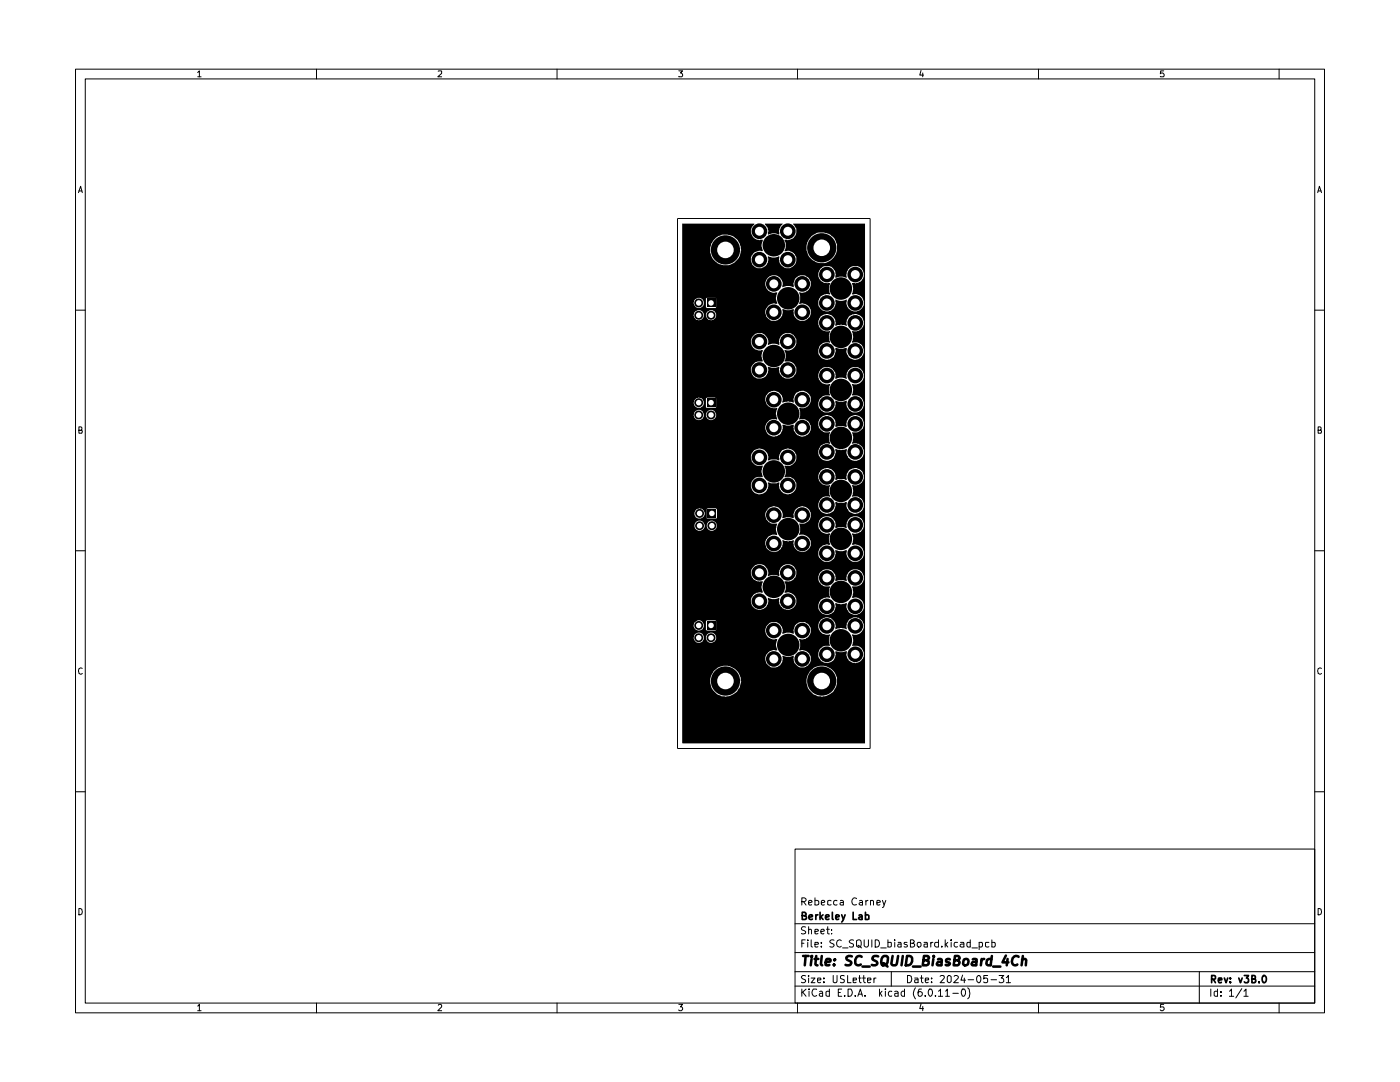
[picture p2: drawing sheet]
<svg xmlns="http://www.w3.org/2000/svg" width="279mm" height="216mm" viewBox="0 0 279 216" stroke-linecap="round" stroke-linejoin="round" font-family="sans-serif">
<g fill="none" stroke="#000" stroke-width=".2">
<path d="M15.1 13.8h249.2v188.3h-249.2zM17 15.7h245.4v184.5h-245.4zM39.5 14.5l.3-.4v1.2M39.5 15.3h.6M63.2 13.8v1.9M87.5 14.2l.6-.1v.5l-.7 .7h.7M111.2 13.8v1.9M135.5 14.1h.7l-.4 .5 .4 .2v.4l-.1 .1-.6-.1M159.2 13.8v1.9M183.8 14.1l-.2 .9h.7M184.1 14.6v.7M207.3 13.8v1.9"/>
<path d="M232.2 14.1h-.6v.6l.1-.1h.4l.2 .2v.4l-.1 .1-.6-.1M255.3 13.8v1.9M15.7 38.4l.4-1.2 .3 1.2M15.7 38.1h.6M263 38.4l.3-1.2 .4 1.2M263.1 38.1h.6M135.2 43.6h38.5v105.8h-38.5zM15.1 61.9h1.9M262.4 61.9h1.9M15.7 85.9h.5l.1-.2v-.4l-.1-.1h-.5v1.2h.6l.1-.4-.2-.1M263.1 85.9h.4l.2-.2v-.4l-.2-.1h-.4v1.2h.6v-.4l-.2-.1M15.1 109.9h1.9"/>
<path d="M262.4 109.9h1.9M16.4 133.3h-.2a.65 .65 0 0 0-.5 .6 .65 .65 0 0 0 .5 .6l.2-.1M263.7 133.3h-.2a.65 .65 0 0 0-.5 .6 .65 .65 0 0 0 .5 .6l.2-.1M15.1 158h1.9M262.4 158h1.9M158.7 169.4h103.7v30.8h-103.7zM160 179.9l.7-.1 .2-.4-.4-.2h-.5v1.4M160.4 179.9l.5 .7M162.6 179.7h.5l.3 .2-.1 .6h-.7M162.6 179.2v1.4M165.9 179.7h-.7v.8h.7M167 179.7h-.4l-.2 .2 .1 .6h.5"/>
<path d="M167.7 179.7h.4l.2 .1v.8M170.9 179.3a.68 .68 0 0 0-.9 .4 .68 .68 0 0 0 .6 .9l.3-.1M171.5 179.7h.5l.1 .1v.8M172.8 179.7v.9M173.2 179.7h-.3l-.1 .2M173.7 179.7h.5l.1 .1v.8M173.7 179.7v.9M176.1 179.7l.3 .9M176.8 179.7l-.4 1.2-.3 .2M15.7 181.3a.64 .64 0 0 1 .7 .6 .64 .64 0 0 1-.7 .6zM158.7 196.8h103.7M158.7 193.9h103.7"/>
<path d="M158.7 190.1h103.7M158.7 184.3h103.7M160 197.4v1.4M160 188.2h.4M160.2 198l.7 .8M160.7 187.5h-.7v1.5M160.8 194.7l-.6-.1-.3 .3a.74 .74 0 0 0 .8 .6l.1 .3a.6 .6 0 0 1-.9 .2M160.8 185l-.6-.1-.3 .4 .2 .3 .7 .3-.1 .4h-.8M160.9 197.4l-.9 .7M161.2 187.5v.2M161.2 188v1M161.4 194.6v.2"/>
<path d="M161.4 185.6l.1-.2 .5 .2v.8M161.4 180.2l.7-.2-.2-.3h-.4l-.1 .1v.6l.1 .2 .5-.1M161.4 184.9v1.5M161.4 195.2v.9M161.5 197.4h.1M161.5 197.8v1M161.9 195.2h.7l-.7 .9h.7M161.9 187.5v1.3l.2 .2M162.6 188.5l.7-.1-.1-.4h-.6v.9h.6M162.6 185.9l.7-.1-.1-.3h-.6v.8h.6M163 197.4h-.7a.82 .82 0 0 0-.3 .8 .82 .82 0 0 0 .6 .6l.4-.2M163.2 195.6l.6-.1-.1-.3h-.5v.1v.7h.5"/>
<path d="M163.6 197.9h.5l.1 .9M163.8 185.9l.7-.1-.2-.4-.5 .2v.6l.3 .2 .3-.1M163.9 188.8v.2M163.9 188v.2M163.9 180.2l.7-.2-.2-.3h-.3l-.2 .1v.6l.2 .2 .4-.1M164.2 198.1l-.6 .2-.1 .2 .2 .3 .5-.1M164.4 195.9v.2M164.4 195.2v.1M164.9 185.4h.6M165.2 184.9v1.4l.3 .1M165.5 197.9l-.4-.1-.3 .2v.6l.3 .2 .4-.1M165.5 197.4v1.4"/>
<path d="M165.9 186.3v.1M165.9 185.5v.1M166.3 194.6v1.3l.2 .2 .5-.1v-.2v-1.2M166.5 187.6a.6 .6 0 0 0-.9 .2l.2 .3 .7 .5-.3 .4-.6-.1M167.3 198h.4M167.9 187.7a.68 .68 0 0 0-1 .5 .68 .68 0 0 0 .7 .8l.3-.2M168 197.4h-.7v1.4h.7M168.1 189.1h1.1M168.3 180l-.7 .3 .2 .3 .5-.1M168.5 194.7l-.5-.1-.3 .2 .1 .4 .7 .3-.1 .5h-.7M168.6 198.6v.2M169.2 194.6v1.5h.6"/>
<path d="M169.2 197.4h.6a.81 .81 0 0 1 .3 .9 .81 .81 0 0 1-.9 .5zM170.3 195.6l.6-.1v-.3h-.6v.8h.6M170.3 187.6a.6 .6 0 0 0-.8 .2l.2 .3 .6 .5v.3l-.2 .1-.6-.1M170.7 198.6v.2M170.9 187.7l.4-.2 .5 .2 .1 .8-.2 .4-.4 .1-.4-.2zM171.2 198.8l.5-1.4 .4 1.4M171.2 188.6l.8 .5M171.4 195.2h.5M171.4 198.4h.6M171.5 194.6v1.2l.2 .3h.2M172.1 180l-.7 .3v.1l.3 .2 .4-.1M172.1 195.2h.6"/>
<path d="M172.4 194.6v1.2l.2 .3h.1M172.5 187.5v1.2l.3 .3h.3l.2-.3v-1.2M172.6 198.6v.2M173.1 195.6l.7-.1-.1-.3h-.6v.8h.6M174 187.5v1.5M174.4 195.2v.9M174.7 187.5a.73 .73 0 0 1 .8 .8 .73 .73 0 0 1-.8 .7zM174.8 195.2h-.2l-.2 .2M175 180.2l.7-.2-.1-.3h-.6v.8h.6M175.5 197.4v1.4M175.7 198.2l.3 .6M175.8 189.1h1.1"/>
<path d="M176 197.8l-.5 .6M176.7 197.4h.1M176.7 197.8v1M177.2 188l.7 .1v.7l-.3 .2-.4-.1M177.2 187.5v1.5M177.9 193.9v2.9M178 197.9l-.5-.1a.6 .6 0 0 0 0 1l.5-.1M178.6 197.9h.6v.9M178.6 187.5v.2M178.6 188v1M179.2 198.1l-.6 .2v.4h.6M179.2 188h.5l.1 1"/>
<path d="M179.8 188.4h-.5l-.1 .2 .1 .4 .5-.1M180.5 197.9l-.4-.1a.6 .6 0 0 0 0 1l.4-.1M180.5 197.4v1.4M181 188h-.5l-.1 .3 .6 .3 .1 .2-.3 .2-.4-.1M181.1 194.6h.4a.81 .81 0 0 1 .4 1.1l-.4 .4h-.4zM181.7 188.2h.5l.3-.4-.3-.3h-.5v1.5h.5l.3-.3v-.2l-.3-.3M182.5 195.2h.6l.1 .9M182.7 197.1a1.64 1.64 0 0 0 0 2.2M183.1 188.1l.5-.1 .2 .3v.4l-.2 .3h-.3l-.3-.3zM183.2 195.5l-.7 .1v.4h.7M183.6 195.2h.6M183.9 194.6v1.2l.2 .3h.1"/>
<path d="M183.9 197.4h-.4a.94 .94 0 0 0 0 1.4l.5-.2 .1-.5a.46 .46 0 0 0-.5-.3 .46 .46 0 0 0-.4 .3M184.4 188h.6l.1 1M184.7 195.6l.6-.1v-.3h-.6v.1v.7h.6M184.7 198.6v.2M185.1 188.4l-.7 .1v.4h.7M185.4 197.4h.1a.75 .75 0 0 1 .7 .6 .75 .75 0 0 1-.4 .8l-.4-.2-.1-.4zM185.8 188v1M185.9 195.9v.2M185.9 195.2v.1M186.2 188h-.4v.3M186.7 198.6v.2M187.3 197.8l.4-.4v1.4"/>
<path d="M187.3 188h-.6l-.2 .3v.4a.52 .52 0 0 0 .8 .2M187.3 198.8h.8M187.3 187.5v1.5M187.6 194.8l.6-.2 .3 .3-.1 .3-.8 .9h.9M188 188.8v.2M188.6 187.5v1.5M188.7 197.8l.4-.4v1.4M188.7 198.8h.8M188.7 188.4l.4 .6M189.1 194.9l.3-.3 .4 .3v.9l-.3 .3-.4-.3zM189.1 188l-.5 .6M189.8 187.5v.2"/>
<path d="M189.8 188v1M190.2 198.2h1.1M190.4 194.8l.2-.2h.3l.4 .3v.2l-1 1h1M191.1 188h-.5l-.2 .3v.4l.3 .3 .4-.1M191.7 188h.6l.1 1M192 197.4a.75 .75 0 0 1 .8 .5 .75 .75 0 0 1-.4 .9h-.2a1.1 1.1 0 0 1-.2-1.4zM192.1 194.6l-.3 1h.9M192.4 188.4h-.5l-.3 .2v.2l.3 .2 .5-.1M192.4 195.2v.9M193.1 197.1a1.64 1.64 0 0 1 0 2.2M193.2 195.5h1.1M193.6 188h-.6v.3v.6h.6"/>
<path d="M193.6 187.5v1.5M194 189.1h1.1M195.2 194.6a.75 .75 0 0 1 .6 .8 .75 .75 0 0 1-.6 .7 .92 .92 0 0 1 0-1.5zM195.4 188.9h.6v-.9h-.6v1.5M197.1 194.6h-.8v.7l.2-.1 .6 .1-.1 .7-.5 .1-.2-.2M197.4 188l-.7 .1v.7l.2 .2 .5-.1M197.8 195.5h1.1M198 188h.5l.1 .3-.1 .6h-.5M198 187.5v1.5M199.4 194.6h.9l-.5 .6 .4 .1 .1 .5-.3 .3h-.4l-.2-.2M200.8 195.1l.5-.5v1.5M200.8 196.1h.9"/>
<path d="M239.4 193.9v6.3M241.6 197.4v1.4M243 197.9l-.4-.1-.3 .2v.6l.3 .2 .4-.1M243 197.4v1.4M243.7 198.6v.2M243.7 197.9v.1M245.4 197.8l.4-.4v1.4M245.4 198.8h.8M247.8 197.3l-1.2 1.8M248.2 197.8l.5-.4v1.4M248.2 198.8h.9M263.1 181.3a.64 .64 0 0 1 .6 .6 .64 .64 0 0 1-.6 .6z"/>
<path d="M39.5 200.7l.3-.3v1.3M39.5 201.7h.6M63.2 200.2v1.9M87.5 200.6l.1-.2h.4l.1 .2v.3l-.7 .8h.7M111.2 200.2v1.9M135.5 200.4h.7l-.4 .5 .3 .1 .1 .4-.2 .3h-.4l-.1-.2M159.2 200.2v1.9M183.8 200.3l-.2 1h.7M184.1 200.8v.9M207.3 200.2v1.9M232.2 200.4h-.6v.6l.6-.1 .1 .5-.2 .3h-.4l-.1-.2M255.3 200.2v1.9"/>
</g>
<g fill="none" stroke="#000" stroke-width=".34">
<path d="M160.1 182.7h.6l.2-.4-.3-.3h-.5v1.5h.6l.2-.1 .1-.4-.4-.3M161.5 183l.6-.1v-.3l-.4-.1-.2 .2v.6l.2 .2 .4-.1M162.8 182.5v1M163.2 182.5l-.3 .1-.1 .2M163.7 182v1.5M163.8 183l.5 .5M164.3 182.5l-.6 .5M164.8 183l.6-.1v-.3l-.4-.1-.2 .2v.6l.2 .2 .4-.1M166.1 182v1.4l.2 .1M166.8 183l.7-.1-.1-.3-.4-.1-.2 .2v.6l.2 .2 .4-.1M168 182.5l.3 1M168.7 182.5l-.7 1.5"/>
<path d="M170.3 182v1.5h.6M171.4 182.6l.5-.1 .1 .2v.8M172 182.9l-.6 .2v.2l.2 .2 .4-.1M172.7 182.6l.4-.1 .3 .2v.7h-.7M172.7 182v1.5M241.8 195.4l.7-.1 .1-.5-.3-.2h-.5v1.5M242.1 195.4l.5 .7M243.2 195.6l.6-.1v-.3h-.6v.1v.7h.6M244.3 195.2l.4 .9 .3-.9M245.5 195.9v.2M245.5 195.2v.1M247.2 195.2l.4 .9 .3-.9"/>
<path d="M248.3 194.6h.9l-.4 .6h.3v.8l-.6 .1-.2-.2M249.9 195.3l.5-.1 .1-.4-.2-.2h-.4v1.5h.5l.2-.3v-.2l-.3-.3M251.3 195.9v.2M252.1 194.7l.1-.1a.75 .75 0 0 1 .6 .8 .75 .75 0 0 1-.6 .7 1.01 1.01 0 0 1-.1-1.4z"/>
</g>
<g fill="none" stroke="#000" stroke-width=".51">
<path d="M160.3 190.8h1.1M160.8 190.8l-.2 1.8M162 191.3l-.2 1.3M162.1 190.8h-.2l.1 .1 .1-.1-.1 .1M162.6 191.3h.7M162.9 190.8l-.2 1.6 .1 .1 .4 .1M164 190.8l-.2 1.6 .3 .2M164.8 192l.9-.1v-.5l-.6-.1-.3 .3v.9h.7M166.5 192.4v.2M166.6 191.4l.1 .1h-.2l.1-.1-.1 .2M170 190.8a.79 .79 0 0 0-1.1 .3l.2 .4 .7 .4 .1 .2-.1 .3a.92 .92 0 0 1-1.1 .1M172 190.9l-.1-.1a.77 .77 0 0 0-1 .2l-.2 .5v.7a.68 .68 0 0 0 1.1 .2"/>
<path d="M172.1 192.9h1.5M175.3 190.8a.8 .8 0 0 0-1.2 .5l.1 .2 .7 .4 .2 .4a.79 .79 0 0 1-1.1 .2M176.1 191l.3-.2h.6a1.3 1.3 0 0 1-.4 1.8l-.6-.1a1.42 1.42 0 0 1 .1-1.5zM176.2 192.2l.3 .1 .6 .6M178.1 190.8l-.2 1.5 .3 .3h.4l.3-.2 .3-1.6M180.2 190.8l-.3 1.8M181 190.8h.5l.4 .2a1.17 1.17 0 0 1-.4 1.5l-.7 .1zM182.2 192.9h1.5M184.3 191.6l.9-.1 .2-.4-.1-.2-.2-.1h-.7l-.3 1.8h.8l.4-.2v-.5l-.3-.3M186.3 191.3l-.2 1.3M186.4 190.8v.1M187.2 191.4h.7v1.2"/>
<path d="M188 191.9h-.7l-.4 .5 .3 .2 .7-.1M189.6 191.4a.47 .47 0 0 0-.8 .4l.3 .2 .4 .1 .1 .3a.6 .6 0 0 1-.9 .1M190.4 191.6l.9-.1 .2-.2-.1-.4-.2-.1h-.6l-.3 1.8h.8l.2-.2 .2-.4-.4-.4M192.4 191.5v-.1a.52 .52 0 0 1 .9 .4l-.2 .6-.6 .2-.3-.3zM194.1 191.4h.8l-.1 1.2M194.9 191.9h-.7l-.3 .5 .2 .2 .7-.1M195.9 191.3l-.2 1.3M196.4 191.3l-.5 .2-.1 .3M197.9 191.4l-.5-.1-.4 .2-.1 .9a.64 .64 0 0 0 .9 .1M198 190.8l-.3 1.8M198.2 192.9h1.4M200.7 190.7l-.6 1.3h1.2"/>
<path d="M201.1 191.3l-.2 1.3M203.3 190.9l-.1-.1a.81 .81 0 0 0-1.1 .4l-.2 .7a.67 .67 0 0 0 .4 .6 .67 .67 0 0 0 .7-.1M204 191.5l.3-.2 .4 .1v1.2M204.1 190.8l-.2 1.8"/>
</g>
<g fill="#000">
<path d="M136.1 44.6h14.4l-.3 .5a1.84 1.84 0 0 0 .3 2.4l1 .4 .7-.1a2.4 2.4 0 0 0 0 2.2l-.2 .1a1.75 1.75 0 0 0-2 .9 1.6 1.6 0 0 0 .1 1.7l.1 .2 .7 .5h1.2a1.81 1.81 0 0 0 1.1-2.3 2.79 2.79 0 0 0 2.2 0h.1v.4a1.72 1.72 0 0 0 1.3 2h.8l.4-.2a1.26 1.26 0 0 0 .8-.9v-1.3a1.84 1.84 0 0 0-2.2-1l-.1-.1 .3-.6h4.2a3.1 3.1 0 0 0 3.6 3.1 3.1 3.1 0 0 0 2.2-4.3 3.1 3.1 0 0 0-2.4-1.8 3.1 3.1 0 0 0-2.8 1.1l-.5 .8-.1 1.1h-4.2v-.9l-.3-.5 .1-.2a1.82 1.82 0 0 0 2.3-1.3 2.02 2.02 0 0 0-.7-1.8l14.4-.1v103.7h-36.4l-.1-12.4h5.6l.3 1.3a2.86 2.86 0 0 0 1.5 1.5l.3 .1a2.61 2.61 0 0 0 2.8-.5l1-1 .2-1.4h13.2a3.1 3.1 0 0 0 2.9 3.1l.4-.1a2.32 2.32 0 0 0 1.6-.6 3 3 0 0 0 .2-4.7 3 3 0 0 0-4.6 .7 2.43 2.43 0 0 0-.5 1.6h-13.2v-.7a3.1 3.1 0 0 0-3.3-2.4 3.1 3.1 0 0 0-2.8 3.1h-5.6v-4.5h16.6l.1 .6a1.77 1.77 0 0 0 2.2 1.1l.3-.1a1.84 1.84 0 0 0 .8-2.1l.1-.1a2.32 2.32 0 0 0 2 .1h.2l-.1 .5 .2 .6a1.69 1.69 0 0 0 2.2 1.1l.6-.4a1.64 1.64 0 0 0 .4-1.9l-.2-.2h1.8v.5a1.8 1.8 0 0 0 1.5 1.1 1.8 1.8 0 0 0 1.7-.8l.3-.8-.1-.6 .9 .1 1.4-.1a1.77 1.77 0 0 0 1.2 2.2 1.77 1.77 0 0 0 2.2-1.2l-.1-1a1.56 1.56 0 0 0-1.2-1.1l-1.1-.1a2.3 2.3 0 0 0 0-2.1l.2-.1a1.74 1.74 0 0 0 2.2-1.7 1.74 1.74 0 0 0-2.3-1.6 1.93 1.93 0 0 0-1.1 2.3l-.3-.1a2.5 2.5 0 0 0-2 .1l.1-.7-.2-.5a1.61 1.61 0 0 0-2.2-1.1 2.35 2.35 0 0 0-1.1 1.3v.8l.2 .2a1.6 1.6 0 0 0 2 1l.2 .1-.2 .3-.1 1.1 .3 .7-1.3 .1a1.49 1.49 0 0 0-1.1 1.7l-1.8-.1a2.71 2.71 0 0 0-2.1-.8 1.72 1.72 0 0 0 .2-1.6l-.2-.5h.5a1.97 1.97 0 0 0 1.9-1.4l-.1-1.1a1.82 1.82 0 0 0-1.2-1l-1.1 .1-.7 .6-.4 1 .1 .6-.2 .1a1.84 1.84 0 0 0-1.9 0l-.2-.1a1.73 1.73 0 0 0-1.3-2.3 1.73 1.73 0 0 0-2 1.7 1.73 1.73 0 0 0 2 1.7h.3v.2a2.25 2.25 0 0 0 0 2.1 1.77 1.77 0 0 0-1.7 .3l-.5 .5-.2 .8h-16.6v-4.1h2.3a1.02 1.02 0 0 0 1 1 1.02 1.02 0 0 0 1.1-1h.4v.1a1.01 1.01 0 0 0 1.4 .8 1.01 1.01 0 0 0 .4-1.6 1.01 1.01 0 0 0-1.6 .1l-.2 .6h-.4l-.2-.6a1.03 1.03 0 0 0-1.2-.4 1.03 1.03 0 0 0-.7 1h-2.3v-2.5h2.3l.2 .5a.97 .97 0 0 0 1.4 .3h.9l.2 .2h1.7v-2h-1.7l-.2 .2v1.6h-.9a1.03 1.03 0 0 0 .1-1.6 1.03 1.03 0 0 0-1.6 .4l-.1 .4h-2.3v-4.9h13.8l.2 1 .5 .5 .5 .2a1.73 1.73 0 0 0 1.8-.5 1.73 1.73 0 0 0 .3-1.8 2.54 2.54 0 0 0 2.3 0 1.79 1.79 0 0 0 1.5 2.4l.8-.1 .5-.3 .4-.4h4.6l.1 .8a1.82 1.82 0 0 0 2 1 1.79 1.79 0 0 0 1.3-2.4l.3 .1a2.5 2.5 0 0 0 2-.1 1.74 1.74 0 0 0 .3 1.8 1.74 1.74 0 0 0 1.8 .5 1.63 1.63 0 0 0 1.2-2.1 1.74 1.74 0 0 0-2.2-1.2l-.1-.2a2.15 2.15 0 0 0 0-2l1.1-.1a1.74 1.74 0 0 0 1.3-1.3l-.1-.9a1.56 1.56 0 0 0-1.2-1.2l-1 .1a1.89 1.89 0 0 0-1.1 2.2h-.2a2.32 2.32 0 0 0-2 .1l-.1-.5a1.61 1.61 0 0 0-.6-1.6 1.61 1.61 0 0 0-1.7-.2 1.95 1.95 0 0 0-1.1 1.3l.1 .8a1.96 1.96 0 0 0 1.2 1.2l1.1 .1a2.3 2.3 0 0 0 0 2.1l-.3 .1a1.66 1.66 0 0 0-2.1 1.6h-4.6l.2-.6-.1-.9a1.77 1.77 0 0 0-2.2-1.1l-.1-.2a1.63 1.63 0 0 0 0-1.9l.1-.2a1.8 1.8 0 0 0 1.9-.6l.2-.1a1.82 1.82 0 0 0-.8-2.6l-1.1-.1a1.93 1.93 0 0 0-1.3 2.3l-.1 .1a2.05 2.05 0 0 0-2.1 0l-.1-.4a1.73 1.73 0 0 0-2.1-2 1.73 1.73 0 0 0-.8 2.9 2.13 2.13 0 0 0 1.9 .5 3.2 3.2 0 0 0 0 2.2l-.2 .1a1.69 1.69 0 0 0-2.1 1.6h-13.8v-9.6h27.2v.5a1.61 1.61 0 0 0 1 1.1l.3 .2 1-.1a1.76 1.76 0 0 0 1.2-1.5l-.1-.8h.2a1.94 1.94 0 0 0 1.8 .1h.3v.4a1.92 1.92 0 0 0 1.2 1.9 1.79 1.79 0 0 0 2.1-2.3 1.88 1.88 0 0 0-2.2-1.1l-.1-.2a1.96 1.96 0 0 0 0-2l.2-.1a1.76 1.76 0 0 0 2.2-1.2 1.76 1.76 0 0 0-1.3-2.2h-.8l-.5 .2-.6 .5-.3 1 .1 .6-.2 .1a2.05 2.05 0 0 0-2 0l-.1-.4a1.59 1.59 0 0 0-1.3-2l-1.1 .1-.8 .8a1.81 1.81 0 0 0 .8 2.4 1.38 1.38 0 0 0 1.3 .1l.1 .2a2.15 2.15 0 0 0 0 2h-.8l-.9 .4-.4 .4-.3 .9h-27.2v-1.9h16.6v.2a1.74 1.74 0 0 0 2.1 1.5 1.74 1.74 0 0 0 1.3-2.2l.3-.1a2.16 2.16 0 0 0 2 0 1.85 1.85 0 0 0 .9 2.2 1.73 1.73 0 0 0 2-.3 1.73 1.73 0 0 0 .4-1.9 1.84 1.84 0 0 0-2.2-1l.2-1.6-.3-.6 1.4-.2 .7-.6a1.74 1.74 0 0 0-1-2.7l-.5-.1-.7 .3a1.84 1.84 0 0 0-.9 2.1l-.8-.2-1.5 .2v-.3a1.69 1.69 0 0 0-.8-1.8 1.69 1.69 0 0 0-2.1 .3 1.58 1.58 0 0 0 .1 2.5l.7 .4h1.1a3.3 3.3 0 0 0 0 2.2l-1.3 .1a1.88 1.88 0 0 0-1.1 1.6h-16.6v-3.5h2.5v.2a1.02 1.02 0 0 0 1.1 .8 1.02 1.02 0 0 0 .9-1h.5v.2a1.06 1.06 0 0 0 .8 .8 1.06 1.06 0 0 0 1-.4 1.02 1.02 0 0 0-.5-1.5 1.02 1.02 0 0 0-1.3 .7v.2h-.5a1.02 1.02 0 0 0-1-1 1.02 1.02 0 0 0-1 1h-2.5v-2.5h2.5v.4l.3 .4 .4 .3h.7l.1-.2h1v.2h1.9l.1-1.9-.2-.2-1.8 .1v1.8h-.9l.3-.3a1.09 1.09 0 0 0-1-1.6 1.01 1.01 0 0 0-.9 1h-2.5v-1.6h27.2v.5a1.75 1.75 0 0 0 1.7 1.2 1.75 1.75 0 0 0 1.7-1.3v-1h.3a2.42 2.42 0 0 0 2 0 1.76 1.76 0 0 0 1.6 2.3 1.76 1.76 0 0 0 1.7-2.3 1.65 1.65 0 0 0-1.2-1.1h-1l-.1-.1a2.3 2.3 0 0 0 0-2.1l.1-.1a2.1 2.1 0 0 0 1.9-.5 1.77 1.77 0 0 0 .1-2.2 1.77 1.77 0 0 0-2-.6 1.88 1.88 0 0 0-1.1 2.3 2.42 2.42 0 0 0-2 0h-.3v-.5a1.71 1.71 0 0 0-2.3-1.8 2 2 0 0 0-1.1 1.3l.1 .8a1.59 1.59 0 0 0 2.1 1.2l.2 .1-.2 .3-.1 .9 .3 1h-1a1.81 1.81 0 0 0-1.4 1.7h-27.2v-3.9h13.8v.2a1.75 1.75 0 0 0 2.1 1.4 1.75 1.75 0 0 0 1.2-2.2 2.64 2.64 0 0 0 2.1 0h.2v.3a1.72 1.72 0 0 0 1.4 2 1.72 1.72 0 0 0 2-1.4v-.8l-.2-.2a1.7 1.7 0 0 0-2-1l-.2-.1a1.86 1.86 0 0 0 0-2.1l.2-.1a1.72 1.72 0 0 0 1.9-.7 1.72 1.72 0 0 0 0-2h4.7l.1 .7 .7 .8 .3 .2a1.82 1.82 0 0 0 2.4-1.8l-.1-.5 .3 .1a2.57 2.57 0 0 0 2-.1 2.24 2.24 0 0 0 .8 2.2l.6 .1a1.76 1.76 0 0 0 2-1.3l-.1-.9a1.61 1.61 0 0 0-2.2-1.1l-.1-.1a2.3 2.3 0 0 0 0-2.1l.1-.2 1 .1a1.73 1.73 0 0 0 1.3-1.6 1.73 1.73 0 0 0-1.1-1.7 1.75 1.75 0 0 0-1.9 .3 1.75 1.75 0 0 0-.4 1.9l-.9-.2-1.4 .2v-.4a1.48 1.48 0 0 0-1.4-1.9 1.69 1.69 0 0 0-1.7 .7l-.1 .2a1.7 1.7 0 0 0 .2 1.9l.9 .6 1-.1 .1 .2-.2 .2-.1 .9 .3 1-.3 .1a1.69 1.69 0 0 0-2.1 1.6h-4.7l-.3-.3a1.78 1.78 0 0 0-2.1-.1 1.78 1.78 0 0 0-.7 2.1 2.42 2.42 0 0 0-2 0h-.3v-.3a1.62 1.62 0 0 0-1-1.9l-.4-.1a1.7 1.7 0 0 0-1.9 1.8 1.7 1.7 0 0 0 2.2 1.5l.1 .1-.1 .3a2.16 2.16 0 0 0 .1 1.9h-.1a1.66 1.66 0 0 0-2.2 1.7h-13.8v-11.6h16.6v.3a1.73 1.73 0 0 0 2.5 1.4 2.11 2.11 0 0 0 1-2.2l.8 .1 1.4-.1v.5a1.72 1.72 0 0 0 1.5 1.8 1.72 1.72 0 0 0 1.9-1.2l-.1-1.1a1.56 1.56 0 0 0-1.2-1.1h-1l-.1-.1 .3-.6v-.9l-.3-.7h.3a1.62 1.62 0 0 0 1.9-.9h1.7v.6l.6 .9 .7 .3 1-.1a1.84 1.84 0 0 0 1.1-2.2h.2a2.32 2.32 0 0 0 2-.1l.1 .4a1.94 1.94 0 0 0 1.2 2h.9l.3-.2a1.52 1.52 0 0 0 1-1.2 1.74 1.74 0 0 0-1.3-2l-1.1-.1a2.3 2.3 0 0 0 0-2.1l.2-.1a1.76 1.76 0 0 0 2.1-1.1 1.76 1.76 0 0 0-.9-2.2h-1.3a1.93 1.93 0 0 0-1.1 2.3 2.54 2.54 0 0 0-2.3 0l.1-.6a1.96 1.96 0 0 0-1.4-1.8 1.77 1.77 0 0 0-2.1 1.8 1.77 1.77 0 0 0 2.3 1.6l.1 .2a2.15 2.15 0 0 0 0 2l-1.5 .3-.6 .5-.3 .9h-1.7l.2-.4-.1-1.1a1.79 1.79 0 0 0-2.3-.8 1.79 1.79 0 0 0-1 2.1h-.2a2.57 2.57 0 0 0-2.1 0l.1-.9-.2-.5a1.83 1.83 0 0 0-2.2-.8 1.76 1.76 0 0 0-1.1 1.5 1.76 1.76 0 0 0 1.1 1.7l.5 .1h.7l.1 .1a2.25 2.25 0 0 0 0 2.2h-.2a1.69 1.69 0 0 0-2.2 1.6h-16.6v-2.5h2.3v.2a1.12 1.12 0 0 0 1.8 .6l.3-.8h.4v.3a1 1 0 0 0 1.3 .6 1 1 0 0 0 .5-1.4 1 1 0 0 0-1.5-.3l-.3 .8h-.4v-.2a1.02 1.02 0 0 0-.9-.8 1.02 1.02 0 0 0-1.1 .6l-.1 .4h-2.3v-2.5h2.3l.2 .6 .5 .5h.8l.1-.2h.9l.1 .2h1.8l.1-1.9-.2-.2h-1.6l-.2 .2v1.7h-.9l.2-.1a1.06 1.06 0 0 0 .2-1.1 1.06 1.06 0 0 0-1-.7 1.1 1.1 0 0 0-1 1h-2.3v-6.6h13.8v.3a1.95 1.95 0 0 0 1.2 1.5l1-.1a1.71 1.71 0 0 0 1.1-2.2h.2a2.32 2.32 0 0 0 2 0l.1 .3a1.72 1.72 0 0 0 1.3 2l1-.1a1.65 1.65 0 0 0 1.1-1.1 1.88 1.88 0 0 0-.8-2l-1.6-.2 .3-.6v-1l-.3-.5h6.8v.5a1.78 1.78 0 0 0 2.3 1.2 1.78 1.78 0 0 0 1.1-2.3l.9 .2 1.4-.2v.4a1.74 1.74 0 0 0 1.3 1.9 1.74 1.74 0 0 0 2.1-1.2 1.74 1.74 0 0 0-1.1-2.1h-1.2l-.1-.2a2.25 2.25 0 0 0 0-2.1l.1-.1a1.75 1.75 0 0 0 2.3-1.6 1.75 1.75 0 0 0-2.3-1.7 1.93 1.93 0 0 0-1.1 2.3l-.3-.1a2.57 2.57 0 0 0-2 .1 1.81 1.81 0 0 0-.4-1.8 1.81 1.81 0 0 0-1.9-.5l-.7 .5-.2 .4-.2 .4 .1 .9a1.59 1.59 0 0 0 2.1 1.1l.2 .1-.3 .7 .1 1.2 .2 .2-.1 .2-.9-.1-.5 .2-.6 .5-.3 1h-6.8l.1-.2a1.73 1.73 0 0 0 2.3-1.2 2.09 2.09 0 0 0-.4-1.5l-.2-.3-.7-.3h-1a1.93 1.93 0 0 0-1.1 2.3 2.54 2.54 0 0 0-2.3 0 1.77 1.77 0 0 0-.9-2.2 1.77 1.77 0 0 0-2.3 .7 1.77 1.77 0 0 0 .6 2.4l.8 .2 .8-.1-.1 .5a1.76 1.76 0 0 0 .1 1.7l-.1 .1a1.77 1.77 0 0 0-2.2 1.6h-13.8v-10.8h2.3v.2a1.04 1.04 0 0 0 .8 .8 1.04 1.04 0 0 0 1.1-.4l.2-.6h.4l.2 .7a1.1 1.1 0 0 0 1.8-.5v-.4l-.2-.5h10a1.79 1.79 0 0 0 2.4 1.7 1.84 1.84 0 0 0 1-2.2l.1-.1a2.32 2.32 0 0 0 2 .1h.2v.4a1.69 1.69 0 0 0 1.3 1.9l1.1-.1 .8-.7a1.81 1.81 0 0 0-1.1-2.6l-1.1-.1 .1-.1h3.8v.5a1.69 1.69 0 0 0 2.1 1.2l.4-.1a1.93 1.93 0 0 0 .9-2.2 2.54 2.54 0 0 0 2.3 0 1.78 1.78 0 0 0 1.1 2.2 1.78 1.78 0 0 0 2.3-1.1v-.8l-.2-.4a1.74 1.74 0 0 0-2.1-.9l-.1-.2a2.15 2.15 0 0 0 0-2l.6-.1a1.72 1.72 0 0 0 1.8-1.5 1.72 1.72 0 0 0-1.3-1.9l-1 .1a1.89 1.89 0 0 0-1.1 2.2l-.2 .1a2.05 2.05 0 0 0-2 0l-.1-.5a1.64 1.64 0 0 0-.6-1.6 1.64 1.64 0 0 0-1.7-.2 1.61 1.61 0 0 0-1.1 1.2l.1 .9a1.78 1.78 0 0 0 2.2 1.2l.1 .1a2.15 2.15 0 0 0 0 2.1l-.3 .1a1.66 1.66 0 0 0-2.1 1.6h-3.8l.2-.5-.2-1.6a1.71 1.71 0 0 0 2.3-1.3 1.82 1.82 0 0 0-1-2l-1.1-.1-.7 .4-.3 .3-.4 1v.7a2.18 2.18 0 0 0-2.1 0l-.1-.3a1.63 1.63 0 0 0-1.2-2.1 1.73 1.73 0 0 0-2.1 1.1 1.73 1.73 0 0 0 .9 2.2 1.5 1.5 0 0 0 1.4 .1l-.2 .8a1.93 1.93 0 0 0 .2 1.5 1.85 1.85 0 0 0-2.4 1.6l-10-.1a1.09 1.09 0 0 0-1.8 .8h-.4v-.2a1.04 1.04 0 0 0-1.2-.8 1.04 1.04 0 0 0-.9 1h-2.3v-2.4h2.3l.1 .3a.99 .99 0 0 0 1.5 .5h.9l.2 .2h1.7l.1-2h-2v1.8l-.9-.1a.95 .95 0 0 0 .2-1.5 1.06 1.06 0 0 0-1.1-.2 1.06 1.06 0 0 0-.7 1h-2.3v-10.6h5.6v.6a3 3 0 0 0 1.7 2.1 2.96 2.96 0 0 0 4-1l.1-.3a3 3 0 0 0-2.3-4.5 2.85 2.85 0 0 0-3.1 1.7l-.2 .3-.2 1.1h-5.6zM152.7 44.6h3.5a2 2 0 0 0-.7 2.1l-.1 .1a2.18 2.18 0 0 0-2.1 0l-.1-.1a2.15 2.15 0 0 0-.5-1.9zM141.1 59.6h1.6v1.6h-1.6zM141.1 79.6h1.6v1.6h-1.6zM141.2 101.7h1.6v1.6h-1.6zM141.1 124h1.6v1.6h-1.6z"/>
<circle cx="144.8" cy="49.9" r="2.92"/>
<circle cx="151.6" cy="51.8" r="1.57"/>
<circle cx="151.6" cy="46.1" r="1.57"/>
<circle cx="154.4" cy="48.9" r="2.24"/>
<circle cx="154.4" cy="56.6" r="1.57"/>
<circle cx="157.2" cy="51.8" r="1.57"/>
<circle cx="157.2" cy="46.1" r="1.57"/>
<circle cx="157.3" cy="59.5" r="2.24"/>
<circle cx="160.1" cy="56.6" r="1.57"/>
<circle cx="164" cy="49.4" r="2.92"/>
<circle cx="165" cy="54.8" r="1.57"/>
<circle cx="167.8" cy="57.6" r="2.24"/>
<circle cx="170.7" cy="54.8" r="1.57"/>
<circle cx="139.4" cy="60.5" r=".89"/>
<circle cx="139.4" cy="62.9" r=".89"/>
<circle cx="141.9" cy="62.9" r=".89"/>
<circle cx="151.6" cy="68.2" r="1.57"/>
<circle cx="151.6" cy="73.8" r="1.57"/>
<circle cx="154.4" cy="71" r="2.24"/>
<circle cx="154.4" cy="79.8" r="1.57"/>
<circle cx="154.4" cy="62.3" r="1.57"/>
<circle cx="157.2" cy="68.2" r="1.57"/>
<circle cx="157.2" cy="73.8" r="1.57"/>
<circle cx="160.1" cy="79.8" r="1.57"/>
<circle cx="160.1" cy="62.3" r="1.57"/>
<circle cx="165" cy="70" r="1.57"/>
<circle cx="165" cy="74.9" r="1.57"/>
<circle cx="165" cy="60.5" r="1.57"/>
<circle cx="165" cy="64.4" r="1.57"/>
<circle cx="167.8" cy="67.2" r="2.24"/>
<circle cx="167.8" cy="77.8" r="2.24"/>
<circle cx="170.7" cy="70" r="1.57"/>
<circle cx="170.7" cy="74.9" r="1.57"/>
<circle cx="170.7" cy="60.5" r="1.57"/>
<circle cx="170.7" cy="64.4" r="1.57"/>
<circle cx="139.4" cy="80.3" r=".89"/>
<circle cx="139.4" cy="82.8" r=".89"/>
<circle cx="141.9" cy="82.8" r=".89"/>
<circle cx="151.6" cy="91.3" r="1.57"/>
<circle cx="151.6" cy="96.9" r="1.57"/>
<circle cx="154.4" cy="94.1" r="2.24"/>
<circle cx="154.4" cy="85.3" r="1.57"/>
<circle cx="157.2" cy="91.3" r="1.57"/>
<circle cx="157.2" cy="96.9" r="1.57"/>
<circle cx="157.3" cy="82.6" r="2.24"/>
<circle cx="160.1" cy="85.3" r="1.57"/>
<circle cx="165" cy="95.2" r="1.57"/>
<circle cx="165" cy="90.2" r="1.57"/>
<circle cx="165" cy="84.6" r="1.57"/>
<circle cx="165" cy="80.6" r="1.57"/>
<circle cx="167.8" cy="87.4" r="2.24"/>
<circle cx="167.8" cy="98" r="2.24"/>
<circle cx="170.7" cy="90.2" r="1.57"/>
<circle cx="170.7" cy="95.2" r="1.57"/>
<circle cx="170.7" cy="84.6" r="1.57"/>
<circle cx="170.7" cy="80.6" r="1.57"/>
<circle cx="139.6" cy="102.4" r=".89"/>
<circle cx="139.6" cy="104.9" r=".89"/>
<circle cx="142.1" cy="104.9" r=".89"/>
<circle cx="151.6" cy="114.3" r="1.57"/>
<circle cx="151.6" cy="120" r="1.57"/>
<circle cx="154.4" cy="117.1" r="2.24"/>
<circle cx="154.4" cy="108.5" r="1.57"/>
<circle cx="154.4" cy="102.8" r="1.57"/>
<circle cx="157.2" cy="114.3" r="1.57"/>
<circle cx="157.2" cy="120" r="1.57"/>
<circle cx="157.3" cy="105.6" r="2.24"/>
<circle cx="160.1" cy="108.5" r="1.57"/>
<circle cx="160.1" cy="102.8" r="1.57"/>
<circle cx="165" cy="104.7" r="1.57"/>
<circle cx="165" cy="100.8" r="1.57"/>
<circle cx="165" cy="115.3" r="1.57"/>
<circle cx="165" cy="110.4" r="1.57"/>
<circle cx="167.8" cy="118.1" r="2.24"/>
<circle cx="167.8" cy="107.5" r="2.24"/>
<circle cx="170.7" cy="115.3" r="1.57"/>
<circle cx="170.7" cy="100.8" r="1.57"/>
<circle cx="170.7" cy="104.7" r="1.57"/>
<circle cx="170.7" cy="110.4" r="1.57"/>
<circle cx="139.4" cy="127.3" r=".89"/>
<circle cx="139.4" cy="124.8" r=".89"/>
<circle cx="141.9" cy="127.3" r=".89"/>
<circle cx="144.8" cy="135.9" r="2.92"/>
<circle cx="154.4" cy="131.5" r="1.57"/>
<circle cx="154.4" cy="125.8" r="1.57"/>
<circle cx="157.3" cy="128.7" r="2.24"/>
<circle cx="160.1" cy="131.5" r="1.57"/>
<circle cx="160.1" cy="125.8" r="1.57"/>
<circle cx="164" cy="135.9" r="2.92"/>
<circle cx="165" cy="124.9" r="1.57"/>
<circle cx="165" cy="130.6" r="1.57"/>
<circle cx="165" cy="121" r="1.57"/>
<circle cx="167.8" cy="127.8" r="2.24"/>
<circle cx="170.7" cy="124.9" r="1.57"/>
<circle cx="170.7" cy="130.6" r="1.57"/>
<circle cx="170.7" cy="121" r="1.57"/>
</g>
<g fill="#fff">
<circle cx="154.4" cy="56.6" r=".89"/>
<circle cx="154.4" cy="62.3" r=".89"/>
<circle cx="160.1" cy="56.6" r=".89"/>
<circle cx="160.1" cy="62.3" r=".89"/>
<circle cx="170.7" cy="60.5" r=".89"/>
<circle cx="165" cy="54.8" r=".89"/>
<circle cx="165" cy="60.5" r=".89"/>
<circle cx="170.7" cy="54.8" r=".89"/>
<circle cx="170.7" cy="64.4" r=".89"/>
<circle cx="164" cy="49.4" r="1.65"/>
<circle cx="170.7" cy="70" r=".89"/>
<circle cx="165" cy="64.4" r=".89"/>
<circle cx="165" cy="70" r=".89"/>
<circle cx="157.2" cy="68.2" r=".89"/>
<circle cx="170.7" cy="74.9" r=".89"/>
<circle cx="170.7" cy="80.6" r=".89"/>
<circle cx="165" cy="74.9" r=".89"/>
<circle cx="170.7" cy="84.6" r=".89"/>
<circle cx="154.4" cy="79.8" r=".89"/>
<circle cx="157.2" cy="73.8" r=".89"/>
<circle cx="151.6" cy="73.8" r=".89"/>
<circle cx="151.6" cy="68.2" r=".89"/>
<circle cx="160.1" cy="79.8" r=".89"/>
<circle cx="160.1" cy="85.3" r=".89"/>
<circle cx="154.4" cy="85.3" r=".89"/>
<circle cx="165" cy="80.6" r=".89"/>
<circle cx="165" cy="84.6" r=".89"/>
<circle cx="141.9" cy="60.5" r=".55"/>
<circle cx="139.4" cy="60.5" r=".55"/>
<circle cx="141.9" cy="62.9" r=".55"/>
<circle cx="139.4" cy="62.9" r=".55"/>
<circle cx="151.6" cy="51.8" r=".89"/>
<circle cx="157.2" cy="51.8" r=".89"/>
<circle cx="157.2" cy="46.1" r=".89"/>
<circle cx="151.6" cy="46.1" r=".89"/>
<circle cx="144.8" cy="49.9" r="1.65"/>
<circle cx="142.1" cy="102.4" r=".55"/>
<circle cx="139.6" cy="102.4" r=".55"/>
<circle cx="142.1" cy="104.9" r=".55"/>
<circle cx="139.6" cy="104.9" r=".55"/>
<circle cx="151.6" cy="96.9" r=".89"/>
<circle cx="151.6" cy="91.3" r=".89"/>
<circle cx="157.2" cy="91.3" r=".89"/>
<circle cx="160.1" cy="102.8" r=".89"/>
<circle cx="154.4" cy="102.8" r=".89"/>
<circle cx="154.4" cy="108.5" r=".89"/>
<circle cx="160.1" cy="108.5" r=".89"/>
<circle cx="157.2" cy="96.9" r=".89"/>
<circle cx="141.9" cy="80.3" r=".55"/>
<circle cx="139.4" cy="80.3" r=".55"/>
<circle cx="141.9" cy="82.8" r=".55"/>
<circle cx="139.4" cy="82.8" r=".55"/>
<circle cx="165" cy="95.2" r=".89"/>
<circle cx="170.7" cy="95.2" r=".89"/>
<circle cx="170.7" cy="100.8" r=".89"/>
<circle cx="165" cy="90.2" r=".89"/>
<circle cx="170.7" cy="90.2" r=".89"/>
<circle cx="165" cy="100.8" r=".89"/>
<circle cx="170.7" cy="110.4" r=".89"/>
<circle cx="165" cy="104.7" r=".89"/>
<circle cx="165" cy="110.4" r=".89"/>
<circle cx="170.7" cy="104.7" r=".89"/>
<circle cx="160.1" cy="131.5" r=".89"/>
<circle cx="154.4" cy="131.5" r=".89"/>
<circle cx="154.4" cy="125.8" r=".89"/>
<circle cx="160.1" cy="125.8" r=".89"/>
<circle cx="157.2" cy="120" r=".89"/>
<circle cx="165" cy="115.3" r=".89"/>
<circle cx="170.7" cy="115.3" r=".89"/>
<circle cx="165" cy="121" r=".89"/>
<circle cx="157.2" cy="114.3" r=".89"/>
<circle cx="170.7" cy="121" r=".89"/>
<circle cx="170.7" cy="130.6" r=".89"/>
<circle cx="165" cy="124.9" r=".89"/>
<circle cx="165" cy="130.6" r=".89"/>
<circle cx="170.7" cy="124.9" r=".89"/>
<circle cx="164" cy="135.9" r="1.65"/>
<circle cx="151.6" cy="120" r=".89"/>
<circle cx="151.6" cy="114.3" r=".89"/>
<circle cx="141.9" cy="124.8" r=".55"/>
<circle cx="139.4" cy="124.8" r=".55"/>
<circle cx="141.9" cy="127.3" r=".55"/>
<circle cx="139.4" cy="127.3" r=".55"/>
<circle cx="144.8" cy="135.9" r="1.65"/>
</g>
</svg>
